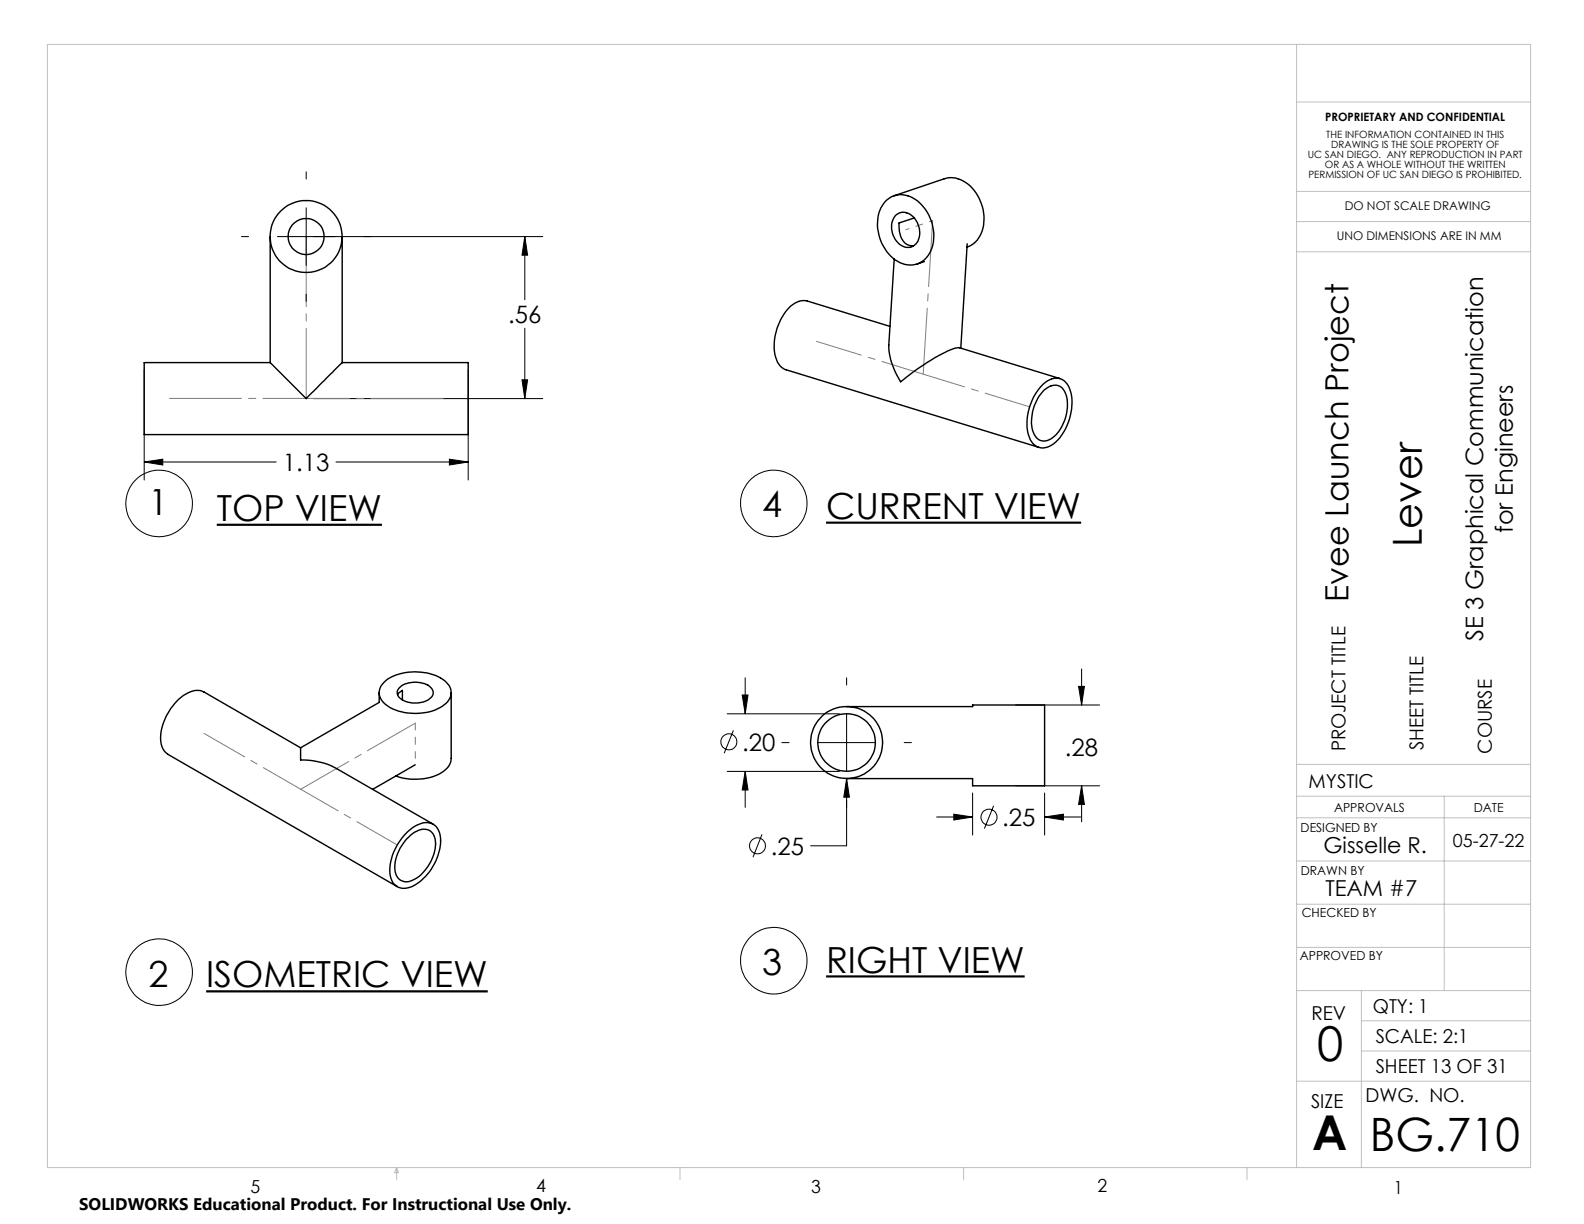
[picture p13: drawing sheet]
<svg xmlns="http://www.w3.org/2000/svg" width="279mm" height="216mm" viewBox="0 0 279 216" stroke-linecap="round" stroke-linejoin="round" font-family="sans-serif">
<defs><g id="words">
<g font-size="8.5">
<text x="232.3" y="187.1">0</text>
<text x="231.5" y="202.9">A</text>
</g>
<text font-size="8.1" x="241.6" y="203">BG.710</text>
<text font-size="7.1" x="250.8" y="96.5" transform="rotate(-90 250.8 96.5)">Lever</text>
<g font-size="6.3">
<text x="26.2" y="90.8">1</text>
<text x="38.2" y="91.9">TOP VIEW</text>
<text x="134.4" y="91.1">4</text>
<text x="145.7" y="91.5">CURRENT VIEW</text>
<text x="134.4" y="171.9">3</text>
<text x="145.7" y="171.5">RIGHT VIEW</text>
<text x="26.2" y="174.2">2</text>
<text x="36.4" y="174.2">ISOMETRIC VIEW</text>
</g>
<text font-size="5.6" x="237.9" y="106.2" transform="rotate(-90 237.9 106.2)">Evee Launch Project</text>
<g font-size="4.2">
<text x="89.7" y="57">.56</text>
<text x="49.9" y="83.1">1.13</text>
<text x="266.8" y="94" transform="rotate(-90 266.8 94)">for Engineers</text>
<text x="261.6" y="113.1" transform="rotate(-90 261.6 113.1)">SE 3 Graphical Communication</text>
<text x="130.9" y="132.4">.20</text>
<text x="187.9" y="133.3">.28</text>
<text x="176.8" y="145.7">.25</text>
<text x="136" y="150.7">.25</text>
</g>
<g font-size="3.9">
<text x="233.4" y="150.5">Gisselle R.</text>
<text x="233.8" y="158">TEAM #7</text>
</g>
<g font-size="3.4">
<text x="237.3" y="132.5" transform="rotate(-90 237.3 132.5)">PROJECT TITLE</text>
<text x="251.1" y="132.3" transform="rotate(-90 251.1 132.3)">SHEET TITLE</text>
<text x="263.1" y="133" transform="rotate(-90 263.1 133)">COURSE</text>
<text x="230.8" y="139">MYSTIC</text>
<text x="231.3" y="180">REV</text>
<text x="242.2" y="178.7">QTY: 1</text>
<text x="242.7" y="183.9">SCALE: 2:1</text>
<text x="242.7" y="189.2">SHEET 13 OF 31</text>
<text x="231.3" y="195.4">SIZE</text>
<text x="240.9" y="194.3">DWG. NO.</text>
</g>
<g font-size="3.2">
<text x="256.3" y="149.4">05-27-22</text>
<text x="44.2" y="210.4">5</text>
<text x="94.6" y="210.3">4</text>
<text x="143.1" y="210.4">3</text>
<text x="193.6" y="210.3">2</text>
<text x="245.8" y="210.7">1</text>
</g>
<text font-size="3" x="14" y="213.5">SOLIDWORKS Educational Product. For Instructional Use Only.</text>
<g font-size="2.2">
<text x="235.3" y="143.1">APPROVALS</text>
<text x="259.9" y="143.1">DATE</text>
<text x="229.4" y="146.7">DESIGNED BY</text>
<text x="229.4" y="154.4">DRAWN BY</text>
<text x="229.6" y="161.8">CHECKED BY</text>
<text x="229.3" y="169.4">APPROVED BY</text>
</g>
<g font-size="2.1">
<text x="237.2" y="37.1">DO NOT SCALE DRAWING</text>
<text x="235.8" y="42.3">UNO DIMENSIONS ARE IN MM</text>
</g>
<text font-size="2" x="233.8" y="21.4">PROPRIETARY AND CONFIDENTIAL</text>
<g font-size="1.8">
<text x="230.7" y="27.9">UC SAN DIEGO. ANY REPRODUCTION IN PART</text>
<text x="233.7" y="29.7">OR AS A WHOLE WITHOUT THE WRITTEN</text>
<text x="233.9" y="24.4">THE INFORMATION CONTAINED IN THIS</text>
<text x="234.8" y="26.2">DRAWING IS THE SOLE PROPERTY OF</text>
<text x="230.8" y="31.5">PERMISSION OF UC SAN DIEGO IS PROHIBITED.</text>
</g>
</g></defs>
<path d="M38.2 92.6h29.2M145.7 92.2h45M36.4 174.9h49.6M145.7 172.2h35" fill="none" stroke="#000" stroke-width=".39"/>
<g fill="none" stroke="#000" stroke-width=".18">
<path d="M54 30.3v1.3M54 36.7v10.1M42.6 41.7h1.3M48.9 41.7h46.8M54 51.9v1.3M92.6 41.7l.5 3.3h-1zM92.6 41.7v11.2M92.6 57.9v12.4M25.4 65.2v19.5M55.3 70.3h40.4M82.6 65.2v19.5M92.1 67h1l-.5 3.3z"/>
<path d="M25.4 81.5l3.3-.5v1zM25.4 81.5h23.3M59.3 81.5h23.3M79.3 81l3.3 .5-3.3 .5zM131.4 119.6v6.3M149.3 119.6v1.2M190.8 118v6.4M128.3 136.1h19.8M128.3 125.9h19.8M129.4 128.8l-1.7 4.1M130.9 122.6h1l-.5 3.3zM131.4 136.1l.5 3.2h-1z"/>
<path d="M131.4 136.1v6.3M137.9 131h1.3M144.3 131h10.1M149.3 125.9v10.2M149.3 137.3l.5 3.3h-1zM149.3 137.3v11.9h-6.3M159.5 131h1.3M171.6 139.9v7.4M179.2 138.6h14.8M179.2 124.4h14.8M184.3 139.9v7.4M190.3 121.1h1l-.5 3.3z"/>
<path d="M190.8 138.6l.5 3.3h-1zM190.8 138.6v6.4M134.4 147.2l-1.6 4M165.2 144.1h6.4M168.2 143.6l3.4 .5-3.4 .5zM175.3 142.1l-1.7 4.1M184.3 144.1l3.3-.5v1zM184.3 144.1h6.3"/>
<circle cx="28.1" cy="88.8" r="5.9"/>
<circle cx="136.5" cy="88.8" r="5.9"/>
<circle cx="128.6" cy="130.9" r="1.4"/>
<circle cx="133.6" cy="149.2" r="1.4"/>
<circle cx="174.4" cy="144.2" r="1.41"/>
<circle cx="28.1" cy="171.5" r="5.9"/>
<circle cx="136.5" cy="169.5" r="5.9"/>
</g>
<g fill="none" stroke="#c0c0c0" stroke-width=".18">
<path d="M8.4 7.8h261.6v198.2h-261.6zM228.7 7.8v198.2M228.7 18h41.3M228.7 33.8h41.3M228.7 39.1h41.3M228.7 44.4h41.3M228.7 134.8h41.3M228.7 159.5h41.3M228.7 151.9h41.3M228.7 144.3h41.3M228.7 140.4h41.3M254.7 140.4v34.3"/>
<path d="M228.7 174.7h41.3M228.7 167.1h41.3M240.1 174.7v31.3M228.7 190.7h41.3M240.1 185.4h29.9M240.1 180.1h29.9M70 206v2.1M70 206l.3 .8h-.7zM119.9 206v2.1M170 206v2.1M220 206v2.1"/>
</g>
<path d="M181.7 71.8l-37.7-11.6M36 129.4l34.1 19.7" fill="none" stroke="#808080" stroke-width=".18" stroke-dasharray="15.2 1.3 1.3 1.3" stroke-dashoffset="7"/>
<path d="M53 139.2l20.3-11.7" fill="none" stroke="#808080" stroke-width=".18" stroke-dasharray="15.2 1.3 1.3 1.3" stroke-dashoffset="5.5"/>
<path d="M73.3 127.5v6.3" fill="none" stroke="#808080" stroke-width=".18" stroke-dasharray="15.2 1.3 1.3 1.3" stroke-dashoffset="14"/>
<path d="M162.8 66l1.7-27.1" fill="none" stroke="#808080" stroke-width=".18" stroke-dasharray="15.2 1.3 1.3 1.3" stroke-dashoffset="3.6"/>
<path d="M164.5 38.9l-4.7 1.6" fill="none" stroke="#808080" stroke-width=".18" stroke-dasharray="15.2 1.3 1.3 1.3" stroke-dashoffset="14.6"/>
<path d="M29.9 70.3h48.2" fill="none" stroke="#808080" stroke-width=".18" stroke-dasharray="15.2 1.3 1.3 1.3" stroke-dashoffset="2.5"/>
<path d="M54 70.3v-28.6" fill="none" stroke="#808080" stroke-width=".18" stroke-dasharray="15.2 1.3 1.3 1.3" stroke-dashoffset="2.9"/>
<path d="M25.4 81.5l3.3-.5v1zM79.3 81l3.3 .5-3.3 .5zM92.1 67h1l-.5 3.3zM92.6 41.7l.5 3.3h-1zM149.3 137.3l-.5 3.3h1zM131.4 136.1l.5 3.2h-1zM130.9 122.6h1l-.5 3.3zM190.8 138.6l.5 3.3h-1zM190.3 121.1h1l-.5 3.3zM184.3 144.1l3.3-.5v1zM168.2 143.6l3.4 .5-3.4 .5z" fill="#000"/>
<g fill="none" stroke="#000" stroke-width=".25">
<path d="M156.1 35.6a4 4 0 0 1 5.7-.2 7.7 7.7 0 0 1 2.2 9.2 4 4 0 0 1-6.5 .9 7.9 7.9 0 0 1-2.1-8.8zM157.7 34.5l8.8-3a5.1 5.1 0 0 1 5.9 2.9 7.2 7.2 0 0 1 0 8l-1 .8-.8 .4M157.9 38a2.29 2.29 0 0 1 3.7 .9 3.3 3.3 0 0 1-.6 4.5 2.56 2.56 0 0 1-3.3-1.5 3.6 3.6 0 0 1 .2-3.9zM161.3 38.5l-2.7 .8a4.5 4.5 0 0 0 1.1 3.7 2.02 2.02 0 0 0 1.4 .4M47.7 41.7v22.3M60.4 41.7v22.3M157 57.6l-14.6-4.5a3.8 3.8 0 0 0-3.9 1.9 9.3 9.3 0 0 0-1.4 8.9l.7 .8 .8 .5 44.7 13.7M157.7 45.7l-.9 15.2a11.7 11.7 0 0 0 2.1 6.4 37.6 37.6 0 0 1 9.5-5.9l.9-.1 17.7 5.5M163.1 46.1l-1.3 .5M170.6 43l-1.1 18.4M47.7 64l6.3 6.3 6.4-6.3M47.7 64h-22.3v12.7h57.2v-12.7h-22.2"/>
<path d="M183.8 68a2.9 2.9 0 0 1 3.9-.8 5.8 5.8 0 0 1 1.2 5.5 8.6 8.6 0 0 1-3.6 5.9 2.53 2.53 0 0 1-3.9-1.8 9.8 9.8 0 0 1 2.4-8.8zM184.1 68.8a2.32 2.32 0 0 1 3.3-.3 6.1 6.1 0 0 1 .1 6.3 4.3 4.3 0 0 1-3.5 3 2.4 2.4 0 0 1-2-2.4 8.1 8.1 0 0 1 2.1-6.6zM53 131.9l-17-9.8a3.1 3.1 0 0 0-3.3 .3 9.4 9.4 0 0 0-4.3 8.8l.5 1.1 .7 .8 40.5 23.3M53 131.9v2.2a12.9 12.9 0 0 1 6.4 1.5l17 9.8M66.9 122.2v1.7l-13.9 8M67.9 120.2a9.4 9.4 0 0 1 9.4-.8 3.5 3.5 0 0 1 2.3 2.8 3.4 3.4 0 0 1-2.4 2.8 9.7 9.7 0 0 1-9-.6 2.49 2.49 0 0 1-.3-4.2zM70.1 122.5l.9-.7v1.7M70.4 121.4a4.4 4.4 0 0 1 5.8 .1 1.26 1.26 0 0 1-.6 1.9 4.5 4.5 0 0 1-5.3-.5l-.2-.9zM73.2 134.9l-7.5 4.3M79.6 122.2v11.6a3.3 3.3 0 0 1-2.4 2.9 10.4 10.4 0 0 1-7.4 .2M149.3 124.6h22.3v-.2h12.7v14.2h-12.7v-1.3h-22.3M71.6 147a4.7 4.7 0 0 1 4.5-1.8 2.99 2.99 0 0 1 1.6 3.1 9.4 9.4 0 0 1-5.3 8.2 2.53 2.53 0 0 1-3.6-2.3 9.3 9.3 0 0 1 2.8-7.2z"/>
<path d="M71.8 148a4.3 4.3 0 0 1 3.4-1.7 2.24 2.24 0 0 1 1.6 2.5 7.6 7.6 0 0 1-4.4 6.6 2.07 2.07 0 0 1-2.8-2.2 7.9 7.9 0 0 1 2.2-5.2z"/>
<circle cx="54" cy="41.7" r="6.4"/>
<circle cx="54" cy="41.7" r="3.2"/>
<circle cx="149.3" cy="131" r="6.4"/>
<circle cx="149.3" cy="131" r="5.1"/>
</g>
<use href="#words"/>
</svg>
